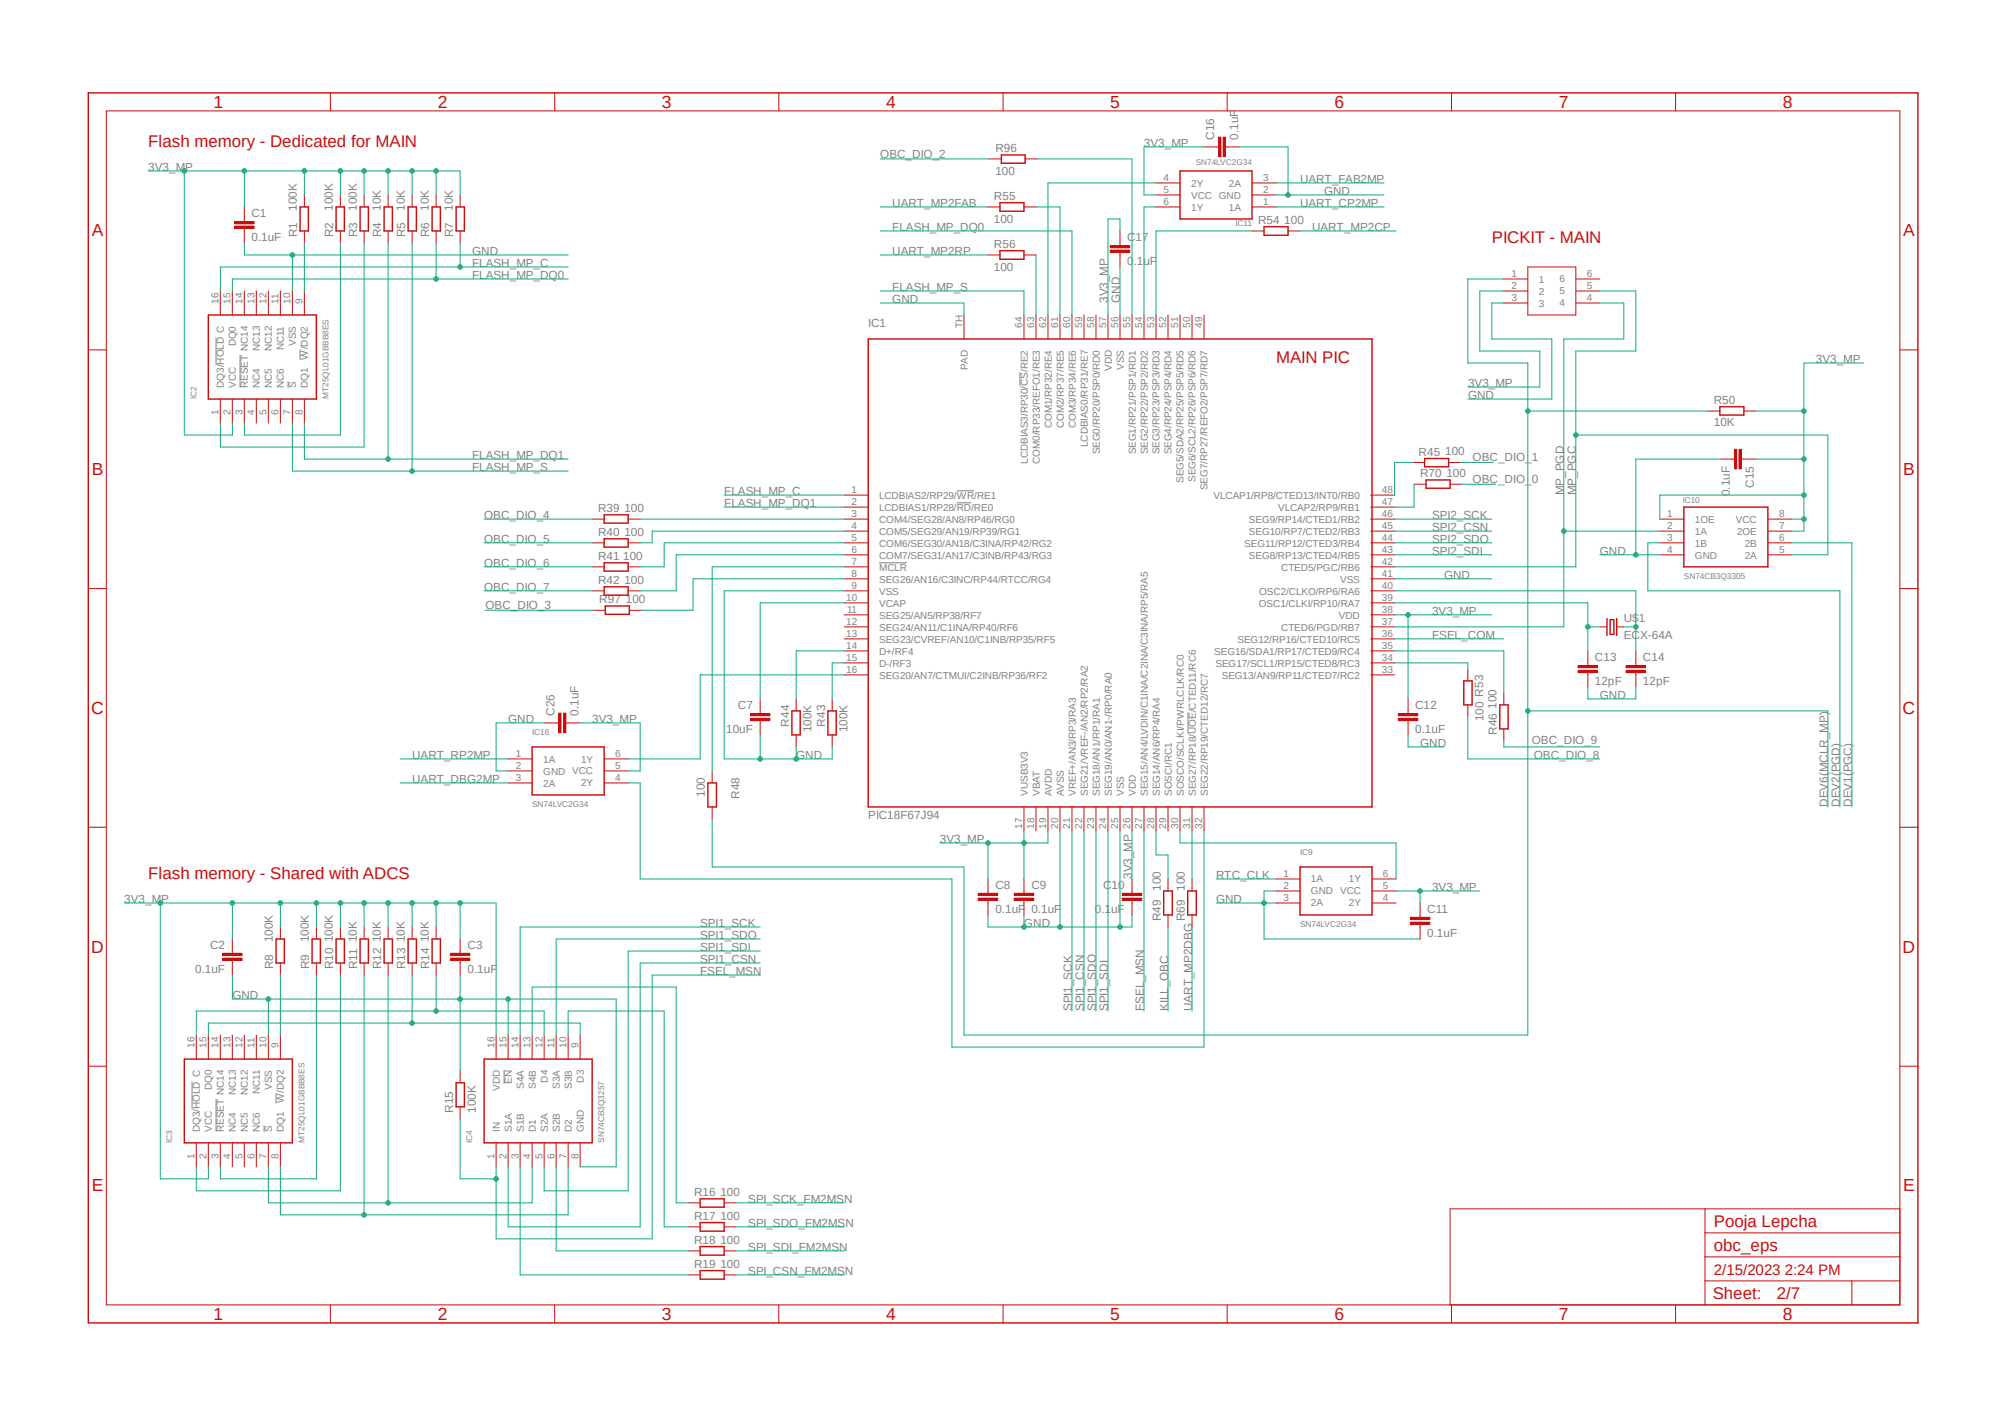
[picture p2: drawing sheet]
<svg xmlns="http://www.w3.org/2000/svg" width="297mm" height="210mm" viewBox="0 0 297 210" stroke-linecap="round" stroke-linejoin="round" font-family="sans-serif">
<defs><g id="words">
<g font-size="2.6" fill="#c90d0c">
<text x="31.6" y="16">1</text>
<text x="64.9" y="16">2</text>
<text x="98" y="16">3</text>
<text x="131.3" y="16">4</text>
<text x="164.5" y="16">5</text>
<text x="197.7" y="16">6</text>
<text x="230.9" y="16">7</text>
<text x="264.1" y="16">8</text>
<text x="13.6" y="35">A</text>
<text x="281.9" y="35">A</text>
<text x="13.6" y="70.4">B</text>
<text x="281.9" y="70.4">B</text>
<text x="13.5" y="105.7">C</text>
<text x="281.8" y="105.7">C</text>
<text x="13.5" y="141.1">D</text>
<text x="281.8" y="141.1">D</text>
<text x="13.6" y="176.4">E</text>
<text x="281.9" y="176.4">E</text>
<text x="31.6" y="195.5">1</text>
<text x="64.9" y="195.5">2</text>
<text x="98" y="195.5">3</text>
<text x="131.3" y="195.5">4</text>
<text x="164.5" y="195.5">5</text>
<text x="197.7" y="195.5">6</text>
<text x="230.9" y="195.5">7</text>
<text x="264.1" y="195.5">8</text>
</g>
<g font-size="2.5" fill="#c90d0c">
<text x="22" y="21.8">Flash memory - Dedicated for MAIN</text>
<text x="221" y="36">PICKIT - MAIN</text>
<text x="189" y="53.8">MAIN PIC</text>
<text x="22" y="130.2">Flash memory - Shared with ADCS</text>
<text x="253.9" y="181.7">Pooja Lepcha</text>
<text x="253.9" y="185.3">obc_eps</text>
<text x="253.7" y="192.4">Sheet:</text>
<text x="263.2" y="192.4">2/7</text>
</g>
<text font-size="2.2" fill="#c90d0c" x="253.9" y="188.8">2/15/2023 2:24 PM</text>
<g font-size="1.7" fill="#808080">
<text x="130.4" y="23.4">OBC_DIO_2</text>
<text x="147.4" y="22.5">R96</text>
<text x="169.5" y="21.8">3V3_MP</text>
<text x="179.9" y="20.7" transform="rotate(-90 179.9 20.7)">C16</text>
<text x="183.4" y="20.7" transform="rotate(-90 183.4 20.7)">0.1uF</text>
<text x="22" y="25.3">3V3_MP</text>
<text x="147.2" y="29.6">R55</text>
<text x="147.4" y="25.9">100</text>
<text x="192.6" y="27.1">UART_FAB2MP</text>
<text x="196.1" y="28.9">GND</text>
<text x="37.3" y="35.7">0.1uF</text>
<text x="37.3" y="32.2">C1</text>
<text x="44" y="31.2" transform="rotate(-90 44 31.2)">100K</text>
<text x="44" y="35.1" transform="rotate(-90 44 35.1)">R1</text>
<text x="49.3" y="31.2" transform="rotate(-90 49.3 31.2)">100K</text>
<text x="49.4" y="35.1" transform="rotate(-90 49.4 35.1)">R2</text>
<text x="52.9" y="31.2" transform="rotate(-90 52.9 31.2)">100K</text>
<text x="52.9" y="35.1" transform="rotate(-90 52.9 35.1)">R3</text>
<text x="56.4" y="31.2" transform="rotate(-90 56.4 31.2)">10K</text>
<text x="56.5" y="35.1" transform="rotate(-90 56.5 35.1)">R4</text>
<text x="60" y="31.2" transform="rotate(-90 60 31.2)">10K</text>
<text x="60" y="35.1" transform="rotate(-90 60 35.1)">R5</text>
<text x="63.5" y="31.2" transform="rotate(-90 63.5 31.2)">10K</text>
<text x="63.6" y="35.1" transform="rotate(-90 63.6 35.1)">R6</text>
<text x="67.1" y="31.2" transform="rotate(-90 67.1 31.2)">10K</text>
<text x="67.1" y="35.1" transform="rotate(-90 67.1 35.1)">R7</text>
<text x="132.2" y="34.2">FLASH_MP_DQ0</text>
<text x="132.2" y="30.7">UART_MP2FAB</text>
<text x="147.2" y="33">100</text>
<text x="167" y="35.7">C17</text>
<text x="186.4" y="33.1">R54</text>
<text x="190.2" y="33.1">100</text>
<text x="192.6" y="30.7">UART_CP2MP</text>
<text x="194.4" y="34.2">UART_MP2CP</text>
<text x="69.9" y="41.3">FLASH_MP_DQ0</text>
<text x="69.9" y="39.5">FLASH_MP_C</text>
<text x="69.9" y="37.8">GND</text>
<text x="132.2" y="37.8">UART_MP2RP</text>
<text x="147.2" y="40.1">100</text>
<text x="147.2" y="36.7">R56</text>
<text x="167" y="39.3">0.1uF</text>
<text x="132.2" y="43.1">FLASH_MP_S</text>
<text x="132.2" y="44.9">GND</text>
<text x="164.1" y="44.9" transform="rotate(-90 164.1 44.9)">3V3_MP</text>
<text x="165.9" y="44.9" transform="rotate(-90 165.9 44.9)">GND</text>
<text x="128.6" y="48.4">IC1</text>
<text x="269" y="53.8">3V3_MP</text>
<text x="217.5" y="57.3">3V3_MP</text>
<text x="217.5" y="59.1">GND</text>
<text x="253.9" y="59.8">R50</text>
<text x="253.9" y="63.2">10K</text>
<text x="69.9" y="69.8">FLASH_MP_S</text>
<text x="69.9" y="68">FLASH_MP_DQ1</text>
<text x="210.1" y="67.5">R45</text>
<text x="210.4" y="70.7">R70</text>
<text x="214.1" y="67.4">100</text>
<text x="214.2" y="70.7">100</text>
<text x="218.1" y="71.5">OBC_DIO_0</text>
<text x="218.1" y="68.3">OBC_DIO_1</text>
<text x="71.7" y="76.9">OBC_DIO_4</text>
<text x="88.6" y="75.8">R39</text>
<text x="92.5" y="75.8">100</text>
<text x="107.3" y="75.1">FLASH_MP_DQ1</text>
<text x="107.3" y="73.3">FLASH_MP_C</text>
<text x="212.1" y="76.9">SPI2_SCK</text>
<text x="231.6" y="73.3" transform="rotate(-90 231.6 73.3)">MP_PGD</text>
<text x="233.4" y="73.3" transform="rotate(-90 233.4 73.3)">MP_PGC</text>
<text x="256.2" y="73.5" transform="rotate(-90 256.2 73.5)">0.1uF</text>
<text x="259.8" y="72.3" transform="rotate(-90 259.8 72.3)">C15</text>
<text x="71.7" y="80.4">OBC_DIO_5</text>
<text x="71.7" y="83.9">OBC_DIO_6</text>
<text x="88.6" y="79.4">R40</text>
<text x="88.6" y="82.9">R41</text>
<text x="92.3" y="82.9">100</text>
<text x="92.5" y="79.3">100</text>
<text x="212.1" y="80.4">SPI2_SDO</text>
<text x="212.1" y="78.7">SPI2_CSN</text>
<text x="212.1" y="82.2">SPI2_SDI</text>
<text x="237" y="82.2">GND</text>
<text x="71.7" y="87.5">OBC_DIO_7</text>
<text x="88.6" y="86.5">R42</text>
<text x="88.8" y="89.3">R97</text>
<text x="92.5" y="86.4">100</text>
<text x="92.7" y="89.3">100</text>
<text x="213.9" y="85.7">GND</text>
<text x="71.9" y="90.2">OBC_DIO_3</text>
<text x="212.1" y="91.1">3V3_MP</text>
<text x="212.1" y="94.6">FSEL_COM</text>
<text x="240.5" y="94.6">ECX-64A</text>
<text x="240.5" y="92.2">U$1</text>
<text x="236.3" y="101.5">12pF</text>
<text x="236.3" y="97.9">C13</text>
<text x="243.4" y="101.5">12pF</text>
<text x="243.4" y="97.9">C14</text>
<text x="75.3" y="107.1">GND</text>
<text x="82.1" y="106" transform="rotate(-90 82.1 106)">C26</text>
<text x="85.7" y="106" transform="rotate(-90 85.7 106)">0.1uF</text>
<text x="87.7" y="107.1">3V3_MP</text>
<text x="109.3" y="105">C7</text>
<text x="116.9" y="107.6" transform="rotate(-90 116.9 107.6)">R44</text>
<text x="122.2" y="107.6" transform="rotate(-90 122.2 107.6)">R43</text>
<text x="209.6" y="105">C12</text>
<text x="219.8" y="106.8" transform="rotate(-90 219.8 106.8)">100 R53</text>
<text x="221.7" y="104.9" transform="rotate(-90 221.7 104.9)">100</text>
<text x="237" y="103.5">GND</text>
<text x="61" y="112.4">UART_RP2MP</text>
<text x="107.6" y="108.6">10uF</text>
<text x="117.9" y="112.4">GND</text>
<text x="120.2" y="108.5" transform="rotate(-90 120.2 108.5)">100K</text>
<text x="125.6" y="108.5" transform="rotate(-90 125.6 108.5)">100K</text>
<text x="209.6" y="108.6">0.1uF</text>
<text x="210.4" y="110.6">GND</text>
<text x="221.7" y="108.8" transform="rotate(-90 221.7 108.8)">R46</text>
<text x="226.9" y="110.2">OBC_DIO_9</text>
<text x="227.2" y="112.4">OBC_DIO_8</text>
<text x="61" y="116">UART_DBG2MP</text>
<text x="104.4" y="118" transform="rotate(-90 104.4 118)">100</text>
<text x="109.6" y="118.3" transform="rotate(-90 109.6 118.3)">R48</text>
<text x="270.8" y="119.5" transform="rotate(-90 270.8 119.5)">DEV6(MCLR_MP)</text>
<text x="272.5" y="119.5" transform="rotate(-90 272.5 119.5)">DEV2(PGD)</text>
<text x="274.3" y="119.5" transform="rotate(-90 274.3 119.5)">DEV1(PGC)</text>
<text x="128.6" y="121.3">PIC18F67J94</text>
<text x="139.2" y="124.8">3V3_MP</text>
<text x="147.4" y="131.7">C8</text>
<text x="152.8" y="131.7">C9</text>
<text x="163.4" y="131.7">C10</text>
<text x="167.7" y="130.2" transform="rotate(-90 167.7 130.2)">3V3_MP</text>
<text x="172" y="132" transform="rotate(-90 172 132)">100</text>
<text x="175.5" y="132" transform="rotate(-90 175.5 132)">100</text>
<text x="180.1" y="130.2">RTC_CLK</text>
<text x="212.1" y="132">3V3_MP</text>
<text x="18.4" y="133.7">3V3_MP</text>
<text x="103.7" y="137.3">SPI1_SCK</text>
<text x="147.4" y="135.3">0.1uF 0.1uF</text>
<text x="151.7" y="137.3">GND</text>
<text x="162.2" y="135.3">0.1uF</text>
<text x="172" y="136.4" transform="rotate(-90 172 136.4)">R49</text>
<text x="175.5" y="136.4" transform="rotate(-90 175.5 136.4)">R69</text>
<text x="180.1" y="133.7">GND</text>
<text x="211.4" y="135.3">C11</text>
<text x="31.1" y="140.5">C2</text>
<text x="40.4" y="139.6" transform="rotate(-90 40.4 139.6)">100K</text>
<text x="40.5" y="143.5" transform="rotate(-90 40.5 143.5)">R8</text>
<text x="45.8" y="139.6" transform="rotate(-90 45.8 139.6)">100K</text>
<text x="45.8" y="143.5" transform="rotate(-90 45.8 143.5)">R9</text>
<text x="49.3" y="139.6" transform="rotate(-90 49.3 139.6)">100K</text>
<text x="49.4" y="143.5" transform="rotate(-90 49.4 143.5)">R10</text>
<text x="52.9" y="139.6" transform="rotate(-90 52.9 139.6)">10K</text>
<text x="52.9" y="143.5" transform="rotate(-90 52.9 143.5)">R11</text>
<text x="56.4" y="139.6" transform="rotate(-90 56.4 139.6)">10K</text>
<text x="56.5" y="143.5" transform="rotate(-90 56.5 143.5)">R12</text>
<text x="60" y="139.6" transform="rotate(-90 60 139.6)">10K</text>
<text x="60" y="143.5" transform="rotate(-90 60 143.5)">R13</text>
<text x="63.5" y="139.6" transform="rotate(-90 63.5 139.6)">10K</text>
<text x="63.6" y="143.5" transform="rotate(-90 63.6 143.5)">R14</text>
<text x="69.3" y="140.5">C3</text>
<text x="103.7" y="139.1">SPI1_SDO</text>
<text x="103.7" y="142.6">SPI1_CSN</text>
<text x="103.7" y="140.8">SPI1_SDI</text>
<text x="211.4" y="138.8">0.1uF</text>
<text x="28.9" y="144.1">0.1uF</text>
<text x="34.4" y="148">GND</text>
<text x="69.3" y="144.1">0.1uF</text>
<text x="103.7" y="144.4">FSEL_MSN</text>
<text x="158.8" y="149.7" transform="rotate(-90 158.8 149.7)">SPI1_SCK</text>
<text x="160.6" y="149.7" transform="rotate(-90 160.6 149.7)">SPI1_CSN</text>
<text x="162.3" y="149.7" transform="rotate(-90 162.3 149.7)">SPI1_SDO</text>
<text x="164.1" y="149.7" transform="rotate(-90 164.1 149.7)">SPI1_SDI</text>
<text x="169.5" y="149.7" transform="rotate(-90 169.5 149.7)">FSEL_MSN</text>
<text x="173" y="149.7" transform="rotate(-90 173 149.7)">KILL_OBC</text>
<text x="176.6" y="149.7" transform="rotate(-90 176.6 149.7)">UART_MP2DBG</text>
<text x="67.1" y="164.8" transform="rotate(-90 67.1 164.8)">R15</text>
<text x="70.5" y="164.8" transform="rotate(-90 70.5 164.8)">100K</text>
<text x="102.8" y="177.1">R16</text>
<text x="106.7" y="177.1">100</text>
<text x="110.8" y="178.1">SPI_SCK_FM2MSN</text>
<text x="102.8" y="180.6">R17</text>
<text x="102.8" y="184.2">R18</text>
<text x="106.7" y="180.6">100</text>
<text x="106.7" y="184.2">100</text>
<text x="110.8" y="181.7">SPI_SDO_FM2MSN</text>
<text x="110.8" y="185.3">SPI_SDI_FM2MSN</text>
<text x="102.8" y="187.7">R19</text>
<text x="106.7" y="187.7">100</text>
<text x="110.8" y="188.8">SPI_CSN_FM2MSN</text>
</g>
<g font-size="1.5" fill="#808080">
<text x="172.3" y="26.8">4</text>
<text x="172.3" y="28.6">5</text>
<text x="176.4" y="27.6">2Y</text>
<text x="176.4" y="29.4">VCC GND</text>
<text x="182" y="27.6">2A</text>
<text x="187.1" y="28.6">2</text>
<text x="187.1" y="26.8">3</text>
<text x="172.3" y="30.4">6</text>
<text x="176.4" y="31.2">1Y</text>
<text x="182" y="31.2">1A</text>
<text x="187.1" y="30.4">1</text>
<text x="223.9" y="41.1">1</text>
<text x="228" y="41.9">1</text>
<text x="231" y="41.8">6</text>
<text x="235.1" y="41.1">6</text>
<text x="32.4" y="45" transform="rotate(-90 32.4 45)">16</text>
<text x="34.2" y="45" transform="rotate(-90 34.2 45)">15</text>
<text x="35.9" y="45" transform="rotate(-90 35.9 45)">14</text>
<text x="37.7" y="45" transform="rotate(-90 37.7 45)">13</text>
<text x="39.5" y="45" transform="rotate(-90 39.5 45)">12</text>
<text x="41.3" y="45" transform="rotate(-90 41.3 45)">11</text>
<text x="43.1" y="45" transform="rotate(-90 43.1 45)">10</text>
<text x="44.8" y="45" transform="rotate(-90 44.8 45)">9</text>
<text x="223.9" y="42.8">2</text>
<text x="223.9" y="44.6">3</text>
<text x="228" y="43.6">2</text>
<text x="228" y="45.4">3</text>
<text x="231" y="45.4">4</text>
<text x="231" y="43.6">5</text>
<text x="235.1" y="44.6">4</text>
<text x="235.1" y="42.8">5</text>
<text x="34.9" y="51.3" transform="rotate(-90 34.9 51.3)">DQ0</text>
<text x="38.5" y="52" transform="rotate(-90 38.5 52)">NC13</text>
<text x="40.3" y="52" transform="rotate(-90 40.3 52)">NC12</text>
<text x="42" y="51.9" transform="rotate(-90 42 51.9)">NC11</text>
<text x="43.8" y="51.2" transform="rotate(-90 43.8 51.2)">VSS</text>
<text x="45.6" y="53.3" transform="rotate(-90 45.6 53.3)">W/DQ2</text>
<text x="142.6" y="48.6" transform="rotate(-90 142.6 48.6)">TH</text>
<text x="151.4" y="48.6" transform="rotate(-90 151.4 48.6)">64</text>
<text x="153.2" y="48.6" transform="rotate(-90 153.2 48.6)">63</text>
<text x="155" y="48.6" transform="rotate(-90 155 48.6)">62</text>
<text x="156.8" y="48.6" transform="rotate(-90 156.8 48.6)">61</text>
<text x="158.5" y="48.6" transform="rotate(-90 158.5 48.6)">60</text>
<text x="160.3" y="48.6" transform="rotate(-90 160.3 48.6)">59</text>
<text x="162.1" y="48.6" transform="rotate(-90 162.1 48.6)">58</text>
<text x="163.9" y="48.6" transform="rotate(-90 163.9 48.6)">57</text>
<text x="165.7" y="48.6" transform="rotate(-90 165.7 48.6)">56</text>
<text x="167.4" y="48.6" transform="rotate(-90 167.4 48.6)">55</text>
<text x="169.2" y="48.6" transform="rotate(-90 169.2 48.6)">54</text>
<text x="171" y="48.6" transform="rotate(-90 171 48.6)">53</text>
<text x="172.8" y="48.6" transform="rotate(-90 172.8 48.6)">52</text>
<text x="174.5" y="48.6" transform="rotate(-90 174.5 48.6)">51</text>
<text x="176.3" y="48.6" transform="rotate(-90 176.3 48.6)">50</text>
<text x="178.1" y="48.6" transform="rotate(-90 178.1 48.6)">49</text>
<text x="33.1" y="57.4" transform="rotate(-90 33.1 57.4)">DQ3/HOLD C</text>
<text x="34.9" y="57.4" transform="rotate(-90 34.9 57.4)">VCC</text>
<text x="36.7" y="57.4" transform="rotate(-90 36.7 57.4)">RESET NC14</text>
<text x="38.5" y="57.4" transform="rotate(-90 38.5 57.4)">NC4</text>
<text x="40.3" y="57.4" transform="rotate(-90 40.3 57.4)">NC5</text>
<text x="42" y="57.4" transform="rotate(-90 42 57.4)">NC6</text>
<text x="43.8" y="57.4" transform="rotate(-90 43.8 57.4)">S</text>
<text x="45.6" y="57.4" transform="rotate(-90 45.6 57.4)">DQ1</text>
<text x="143.3" y="54.7" transform="rotate(-90 143.3 54.7)">PAD</text>
<text x="164.7" y="54.9" transform="rotate(-90 164.7 54.9)">VDD</text>
<text x="166.5" y="54.8" transform="rotate(-90 166.5 54.8)">VSS</text>
<text x="32.4" y="61.5" transform="rotate(-90 32.4 61.5)">1</text>
<text x="34.2" y="61.5" transform="rotate(-90 34.2 61.5)">2</text>
<text x="35.9" y="61.5" transform="rotate(-90 35.9 61.5)">3</text>
<text x="37.7" y="61.5" transform="rotate(-90 37.7 61.5)">4</text>
<text x="39.5" y="61.5" transform="rotate(-90 39.5 61.5)">5</text>
<text x="41.3" y="61.5" transform="rotate(-90 41.3 61.5)">6</text>
<text x="43.1" y="61.5" transform="rotate(-90 43.1 61.5)">7</text>
<text x="44.8" y="61.5" transform="rotate(-90 44.8 61.5)">8</text>
<text x="155.8" y="63.4" transform="rotate(-90 155.8 63.4)">COM1/RP32/RE4</text>
<text x="157.6" y="63.4" transform="rotate(-90 157.6 63.4)">COM2/RP37/RE5</text>
<text x="159.3" y="63.4" transform="rotate(-90 159.3 63.4)">COM3/RP34/RE6</text>
<text x="152.2" y="68.7" transform="rotate(-90 152.2 68.7)">LCDBIAS3/RP30/CS/RE2</text>
<text x="154" y="68.7" transform="rotate(-90 154 68.7)">COM0/RP33/REFO1/RE3</text>
<text x="161.1" y="66.2" transform="rotate(-90 161.1 66.2)">LCDBIAS0/RP31/RE7</text>
<text x="162.9" y="67.3" transform="rotate(-90 162.9 67.3)">SEG0/RP20/PSP0/RD0</text>
<text x="168.2" y="67.3" transform="rotate(-90 168.2 67.3)">SEG1/RP21/PSP1/RD1</text>
<text x="170" y="67.3" transform="rotate(-90 170 67.3)">SEG2/RP22/PSP2/RD2</text>
<text x="171.7" y="67.3" transform="rotate(-90 171.7 67.3)">SEG3/RP23/PSP3/RD3</text>
<text x="173.5" y="67.3" transform="rotate(-90 173.5 67.3)">SEG4/RP24/PSP4/RD4</text>
<text x="175.3" y="71.5" transform="rotate(-90 175.3 71.5)">SEG5/SDA2/RP25/PSP5/RD5</text>
<text x="177.1" y="71.4" transform="rotate(-90 177.1 71.4)">SEG6/SCL2/RP26/PSP6/RD6</text>
<text x="126.2" y="73.1">1</text>
<text x="126.2" y="74.8">2</text>
<text x="126.2" y="76.6">3</text>
<text x="130.2" y="73.8">LCDBIAS2/RP29/WR/RE1</text>
<text x="130.2" y="75.6">LCDBIAS1/RP28/RD/RE0</text>
<text x="130.2" y="77.4">COM4/SEG28/AN8/RP46/RG0</text>
<text x="178.9" y="72.6" transform="rotate(-90 178.9 72.6)">SEG7/RP27/REFO2/PSP7/RD7</text>
<text x="179.7" y="73.8">VLCAP1/RP8/CTED13/INT0/RB0</text>
<text x="185" y="77.4">SEG9/RP14/CTED1/RB2</text>
<text x="189.3" y="75.6">VLCAP2/RP9/RB1</text>
<text x="204.7" y="76.6">46</text>
<text x="204.7" y="74.8">47</text>
<text x="204.7" y="73.1">48</text>
<text x="247" y="76.6">1</text>
<text x="251.1" y="77.4">1OE</text>
<text x="257.1" y="77.4">VCC</text>
<text x="263.5" y="76.6">8</text>
<text x="126.2" y="78.4">4</text>
<text x="126.2" y="80.2">5</text>
<text x="126.2" y="82">6</text>
<text x="126.2" y="83.7">7</text>
<text x="130.2" y="79.2">COM5/SEG29/AN19/RP39/RG1</text>
<text x="130.2" y="80.9">COM6/SEG30/AN18/C3INA/RP42/RG2</text>
<text x="130.2" y="82.7">COM7/SEG31/AN17/C3INB/RP43/RG3</text>
<text x="184.3" y="80.9">SEG11/RP12/CTED3/RB4</text>
<text x="185" y="82.7">SEG8/RP13/CTED4/RB5</text>
<text x="185" y="79.2">SEG10/RP7/CTED2/RB3</text>
<text x="204.7" y="83.7">42</text>
<text x="204.7" y="82">43</text>
<text x="204.7" y="80.2">44</text>
<text x="204.7" y="78.4">45</text>
<text x="247" y="78.4">2</text>
<text x="247" y="80.2">3</text>
<text x="247" y="82">4</text>
<text x="251.1" y="79.2">1A</text>
<text x="251.1" y="80.9">1B</text>
<text x="251.1" y="82.7">GND</text>
<text x="257.3" y="79.2">2OE</text>
<text x="258.4" y="82.7">2A</text>
<text x="258.4" y="80.9">2B</text>
<text x="263.5" y="82">5</text>
<text x="263.5" y="80.2">6</text>
<text x="263.5" y="78.4">7</text>
<text x="125.3" y="89.1">10</text>
<text x="126.2" y="85.5">8</text>
<text x="126.2" y="87.3">9</text>
<text x="130.2" y="84.5">MCLR</text>
<text x="130.2" y="86.3">SEG26/AN16/C3INC/RP44/RTCC/RG4</text>
<text x="130.2" y="88.1">VSS</text>
<text x="130.2" y="89.8">VCAP</text>
<text x="186.5" y="89.8">OSC1/CLKI/RP10/RA7</text>
<text x="186.5" y="88.1">OSC2/CLKO/RP6/RA6</text>
<text x="189.8" y="84.5">CTED5/PGC/RB6</text>
<text x="198.5" y="86.3">VSS</text>
<text x="204.7" y="89.1">39</text>
<text x="204.7" y="87.3">40</text>
<text x="204.7" y="85.5">41</text>
<text x="125.3" y="92.6">12</text>
<text x="125.3" y="94.4">13</text>
<text x="125.5" y="90.8">11</text>
<text x="130.2" y="91.6">SEG25/AN5/RP38/RF7</text>
<text x="130.2" y="93.4">SEG24/AN11/C1INA/RP40/RF6</text>
<text x="130.2" y="95.2">SEG23/CVREF/AN10/C1INB/RP35/RF5</text>
<text x="183.3" y="95.2">SEG12/RP16/CTED10/RC5</text>
<text x="189.8" y="93.4">CTED6/PGD/RB7</text>
<text x="198.3" y="91.6">VDD</text>
<text x="204.7" y="94.4">36</text>
<text x="204.7" y="92.6">37</text>
<text x="204.7" y="90.8">38</text>
<text x="125.3" y="96.1">14</text>
<text x="125.3" y="97.9">15</text>
<text x="125.3" y="99.7">16</text>
<text x="130.2" y="96.9">D+/RF4</text>
<text x="130.2" y="98.7">D-/RF3</text>
<text x="130.2" y="100.5">SEG20/AN7/CTMUI/C2INB/RP36/RF2</text>
<text x="179.9" y="96.9">SEG16/SDA1/RP17/CTED9/RC4</text>
<text x="180" y="98.7">SEG17/SCL1/RP15/CTED8/RC3</text>
<text x="181" y="100.5">SEG13/AN9/RP11/CTED7/RC2</text>
<text x="204.7" y="99.7">33</text>
<text x="204.7" y="97.9">34</text>
<text x="204.7" y="96.1">35</text>
<text x="76.4" y="112.1">1</text>
<text x="76.4" y="113.9">2</text>
<text x="80.5" y="112.9">1A</text>
<text x="86.1" y="112.9">1Y</text>
<text x="91.1" y="112.1">6</text>
<text x="91.1" y="113.9">5</text>
<text x="76.4" y="115.7">3</text>
<text x="80.5" y="114.7">GND VCC</text>
<text x="80.5" y="116.5">2A</text>
<text x="86.1" y="116.5">2Y</text>
<text x="91.1" y="115.7">4</text>
<text x="152.2" y="117.9" transform="rotate(-90 152.2 117.9)">VUSB3V3</text>
<text x="154" y="117.9" transform="rotate(-90 154 117.9)">VBAT</text>
<text x="155.8" y="117.9" transform="rotate(-90 155.8 117.9)">AVDD</text>
<text x="157.6" y="117.9" transform="rotate(-90 157.6 117.9)">AVSS</text>
<text x="159.3" y="117.9" transform="rotate(-90 159.3 117.9)">VREF+/AN3/RP3/RA3</text>
<text x="161.1" y="117.9" transform="rotate(-90 161.1 117.9)">SEG21/VREF-/AN2/RP2/RA2</text>
<text x="162.9" y="117.9" transform="rotate(-90 162.9 117.9)">SEG18/AN1/RP1/RA1</text>
<text x="164.7" y="117.9" transform="rotate(-90 164.7 117.9)">SEG19/AN0/AN1-/RP0/RA0</text>
<text x="166.5" y="117.9" transform="rotate(-90 166.5 117.9)">VSS</text>
<text x="168.2" y="117.9" transform="rotate(-90 168.2 117.9)">VDD</text>
<text x="170" y="117.9" transform="rotate(-90 170 117.9)">SEG15/AN4/LVDIN/C1INA/C2INA/C3INA/RP5/RA5</text>
<text x="171.8" y="117.9" transform="rotate(-90 171.8 117.9)">SEG14/AN6/RP4/RA4</text>
<text x="173.6" y="117.9" transform="rotate(-90 173.6 117.9)">SOSCI/RC1</text>
<text x="175.3" y="117.9" transform="rotate(-90 175.3 117.9)">SOSCO/SCLKI/PWRLCLK/RC0</text>
<text x="177.1" y="117.9" transform="rotate(-90 177.1 117.9)">SEG27/RP18/UOE/CTED11/RC6</text>
<text x="178.9" y="117.9" transform="rotate(-90 178.9 117.9)">SEG22/RP19/CTED12/RC7</text>
<text x="151.4" y="122.8" transform="rotate(-90 151.4 122.8)">17</text>
<text x="153.2" y="122.8" transform="rotate(-90 153.2 122.8)">18</text>
<text x="155" y="122.8" transform="rotate(-90 155 122.8)">19</text>
<text x="156.8" y="122.8" transform="rotate(-90 156.8 122.8)">20</text>
<text x="158.5" y="122.8" transform="rotate(-90 158.5 122.8)">21</text>
<text x="160.3" y="122.8" transform="rotate(-90 160.3 122.8)">22</text>
<text x="162.1" y="122.8" transform="rotate(-90 162.1 122.8)">23</text>
<text x="163.9" y="122.8" transform="rotate(-90 163.9 122.8)">24</text>
<text x="165.7" y="122.8" transform="rotate(-90 165.7 122.8)">25</text>
<text x="167.4" y="122.8" transform="rotate(-90 167.4 122.8)">26</text>
<text x="169.2" y="122.8" transform="rotate(-90 169.2 122.8)">27</text>
<text x="171" y="122.8" transform="rotate(-90 171 122.8)">28</text>
<text x="172.8" y="122.8" transform="rotate(-90 172.8 122.8)">29</text>
<text x="174.5" y="122.8" transform="rotate(-90 174.5 122.8)">30</text>
<text x="176.3" y="122.8" transform="rotate(-90 176.3 122.8)">31</text>
<text x="178.1" y="122.8" transform="rotate(-90 178.1 122.8)">32</text>
<text x="190.1" y="129.9">1</text>
<text x="190.1" y="131.7">2</text>
<text x="194.2" y="130.7">1A</text>
<text x="199.8" y="130.7">1Y</text>
<text x="204.9" y="129.9">6</text>
<text x="204.9" y="131.7">5</text>
<text x="190.1" y="133.5">3</text>
<text x="194.2" y="132.5">GND</text>
<text x="194.2" y="134.2">2A</text>
<text x="198.5" y="132.5">VCC</text>
<text x="199.8" y="134.2">2Y</text>
<text x="204.9" y="133.5">4</text>
<text x="28.8" y="155.2" transform="rotate(-90 28.8 155.2)">16</text>
<text x="30.6" y="155.2" transform="rotate(-90 30.6 155.2)">15</text>
<text x="32.4" y="155.2" transform="rotate(-90 32.4 155.2)">14</text>
<text x="34.2" y="155.2" transform="rotate(-90 34.2 155.2)">13</text>
<text x="35.9" y="155.2" transform="rotate(-90 35.9 155.2)">12</text>
<text x="37.7" y="155.2" transform="rotate(-90 37.7 155.2)">11</text>
<text x="39.5" y="155.2" transform="rotate(-90 39.5 155.2)">10</text>
<text x="41.3" y="155.2" transform="rotate(-90 41.3 155.2)">9</text>
<text x="73.2" y="155.2" transform="rotate(-90 73.2 155.2)">16</text>
<text x="75" y="155.2" transform="rotate(-90 75 155.2)">15</text>
<text x="76.8" y="155.2" transform="rotate(-90 76.8 155.2)">14</text>
<text x="78.6" y="155.2" transform="rotate(-90 78.6 155.2)">13</text>
<text x="80.3" y="155.2" transform="rotate(-90 80.3 155.2)">12</text>
<text x="82.1" y="155.2" transform="rotate(-90 82.1 155.2)">11</text>
<text x="83.9" y="155.2" transform="rotate(-90 83.9 155.2)">10</text>
<text x="85.7" y="155.2" transform="rotate(-90 85.7 155.2)">9</text>
<text x="31.4" y="161.5" transform="rotate(-90 31.4 161.5)">DQ0</text>
<text x="40.3" y="161.4" transform="rotate(-90 40.3 161.4)">VSS</text>
<text x="74" y="161.5" transform="rotate(-90 74 161.5)">VDD</text>
<text x="75.8" y="160.5" transform="rotate(-90 75.8 160.5)">EN</text>
<text x="77.6" y="161.2" transform="rotate(-90 77.6 161.2)">S4A</text>
<text x="79.4" y="161.2" transform="rotate(-90 79.4 161.2)">S4B</text>
<text x="81.2" y="160.3" transform="rotate(-90 81.2 160.3)">D4</text>
<text x="82.9" y="161.2" transform="rotate(-90 82.9 161.2)">S3A</text>
<text x="84.7" y="161.2" transform="rotate(-90 84.7 161.2)">S3B</text>
<text x="86.5" y="160.3" transform="rotate(-90 86.5 160.3)">D3</text>
<text x="29.6" y="167.6" transform="rotate(-90 29.6 167.6)">DQ3/HOLD C</text>
<text x="31.4" y="167.6" transform="rotate(-90 31.4 167.6)">VCC</text>
<text x="33.1" y="167.6" transform="rotate(-90 33.1 167.6)">RESET NC14</text>
<text x="34.9" y="167.6" transform="rotate(-90 34.9 167.6)">NC4</text>
<text x="34.9" y="162.2" transform="rotate(-90 34.9 162.2)">NC13</text>
<text x="36.7" y="167.6" transform="rotate(-90 36.7 167.6)">NC5</text>
<text x="36.7" y="162.2" transform="rotate(-90 36.7 162.2)">NC12</text>
<text x="38.5" y="167.6" transform="rotate(-90 38.5 167.6)">NC6</text>
<text x="38.5" y="162.1" transform="rotate(-90 38.5 162.1)">NC11</text>
<text x="40.3" y="167.6" transform="rotate(-90 40.3 167.6)">S</text>
<text x="42" y="167.6" transform="rotate(-90 42 167.6)">DQ1</text>
<text x="42" y="163.4" transform="rotate(-90 42 163.4)">W/DQ2</text>
<text x="74" y="167.6" transform="rotate(-90 74 167.6)">IN</text>
<text x="75.8" y="167.6" transform="rotate(-90 75.8 167.6)">S1A</text>
<text x="77.6" y="167.6" transform="rotate(-90 77.6 167.6)">S1B</text>
<text x="79.4" y="167.6" transform="rotate(-90 79.4 167.6)">D1</text>
<text x="81.2" y="167.6" transform="rotate(-90 81.2 167.6)">S2A</text>
<text x="82.9" y="167.6" transform="rotate(-90 82.9 167.6)">S2B</text>
<text x="84.7" y="167.6" transform="rotate(-90 84.7 167.6)">D2</text>
<text x="86.5" y="167.6" transform="rotate(-90 86.5 167.6)">GND</text>
<text x="28.8" y="171.7" transform="rotate(-90 28.8 171.7)">1</text>
<text x="30.6" y="171.7" transform="rotate(-90 30.6 171.7)">2</text>
<text x="32.4" y="171.7" transform="rotate(-90 32.4 171.7)">3</text>
<text x="34.2" y="171.7" transform="rotate(-90 34.2 171.7)">4</text>
<text x="35.9" y="171.7" transform="rotate(-90 35.9 171.7)">5</text>
<text x="37.7" y="171.7" transform="rotate(-90 37.7 171.7)">6</text>
<text x="39.5" y="171.7" transform="rotate(-90 39.5 171.7)">7</text>
<text x="41.3" y="171.7" transform="rotate(-90 41.3 171.7)">8</text>
<text x="73.2" y="171.7" transform="rotate(-90 73.2 171.7)">1</text>
<text x="75" y="171.7" transform="rotate(-90 75 171.7)">2</text>
<text x="76.8" y="171.7" transform="rotate(-90 76.8 171.7)">3</text>
<text x="78.6" y="171.7" transform="rotate(-90 78.6 171.7)">4</text>
<text x="80.3" y="171.7" transform="rotate(-90 80.3 171.7)">5</text>
<text x="82.1" y="171.7" transform="rotate(-90 82.1 171.7)">6</text>
<text x="83.9" y="171.7" transform="rotate(-90 83.9 171.7)">7</text>
<text x="85.7" y="171.7" transform="rotate(-90 85.7 171.7)">8</text>
</g>
<g font-size="1.2" fill="#808080">
<text x="177.1" y="24.4">SN74LVC2G34</text>
<text x="183" y="33.5">IC11</text>
<text x="29.1" y="59.1" transform="rotate(-90 29.1 59.1)">IC2</text>
<text x="48.6" y="59.1" transform="rotate(-90 48.6 59.1)">MT25QL01GBBB8ES</text>
<text x="249.3" y="74.5">IC10</text>
<text x="249.4" y="85.7">SN74CB3Q3305</text>
<text x="78.8" y="108.8">IC16</text>
<text x="78.8" y="119.5">SN74LVC2G34</text>
<text x="192.6" y="126.6">IC9</text>
<text x="192.6" y="137.3">SN74LVC2G34</text>
<text x="25.5" y="169.2" transform="rotate(-90 25.5 169.2)">IC3</text>
<text x="45.1" y="169.2" transform="rotate(-90 45.1 169.2)">MT25QL01GBBB8ES</text>
<text x="69.9" y="169.2" transform="rotate(-90 69.9 169.2)">IC4</text>
<text x="89.5" y="169.2" transform="rotate(-90 89.5 169.2)">SN74CB3Q3257</text>
</g>
</g></defs>
<path d="M12.7 13.5l271.7 182.8M284.4 13.5l-271.7 182.8" fill="none" stroke="#fff" stroke-width=".15"/>
<g fill="none" stroke="#808080" stroke-width=".15">
<path d="M32 50v4M35.6 52.6v4.8M42.7 56.5v.9M44.4 51.7v1.6M151.1 55.1v2M141.7 72.7h2.6M141.7 74.5h2.1M130.2 83.4h4.2M176 105.5v3.2M74.7 158.5v2M28.4 160.1v4.1M32 162.8v4.8"/>
<path d="M39.1 166.7v.9M40.9 161.9v1.5"/>
</g>
<g fill="none" stroke="#c90d0c" stroke-width=".21">
<path d="M13.1 13.8h271v182.1h-271zM44.4 30.6h1.3v3.6h-1.3zM49.8 30.6h1.2v3.6h-1.2zM53.3 30.6h1.3v3.6h-1.3zM56.9 30.6h1.2v3.6h-1.2zM60.5 30.6h1.2v3.6h-1.2zM64 30.6h1.2v3.6h-1.2zM67.6 30.6h1.2v3.6h-1.2zM148.1 30h3.6v1.3h-3.6zM148.1 37.1h3.6v1.3h-3.6zM148.3 22.9h3.5v1.3h-3.5zM174.8 25.3h10.7v7.1h-10.7z"/>
<path d="M187.2 33.6h3.6v1.2h-3.6zM30.9 46.7h16v12.4h-16zM128.6 50.2h74.6v69.3h-74.6zM89.5 76.2h3.5v1.3h-3.5zM89.5 79.8h3.5v1.2h-3.5zM211 67.9h3.6v1.2h-3.6zM211.2 71.1h3.6v1.2h-3.6zM249.4 75.1h12.5v8.8h-12.5zM254.8 60.2h3.5v1.3h-3.5zM89.5 83.4h3.5v1.2h-3.5zM89.5 86.9h3.5v1.2h-3.5zM89.7 89.7h3.5v1.3h-3.5z"/>
<path d="M238 91.6v2.5M238.5 91.8h.6v2.1h-.6zM239.5 91.6v2.5M78.8 110.6h10.7v7.1h-10.7zM104.9 116h1.2v3.5h-1.2zM117.3 105.3h1.2v3.5h-1.2zM122.6 105.3h1.3v3.5h-1.3zM216.8 100.8h1.3v3.6h-1.3zM222.2 104.4h1.2v3.5h-1.2zM40.9 139.1h1.2v3.5h-1.2zM46.2 139.1h1.3v3.5h-1.3zM49.8 139.1h1.2v3.5h-1.2z"/>
<path d="M53.3 139.1h1.3v3.5h-1.3zM56.9 139.1h1.2v3.5h-1.2zM60.5 139.1h1.2v3.5h-1.2zM64 139.1h1.2v3.5h-1.2zM172.4 132h1.3v3.5h-1.3zM175.9 132h1.3v3.5h-1.3zM192.6 128.4h10.6v7.1h-10.6zM27.3 156.8h16v12.4h-16zM71.7 156.8h16v12.4h-16zM67.6 160.4h1.2v3.5h-1.2zM103.7 177.5h3.6v1.3h-3.6zM103.7 181.1h3.6v1.2h-3.6z"/>
<path d="M103.7 184.6h3.6v1.3h-3.6zM103.7 188.2h3.6v1.2h-3.6z"/>
</g>
<g fill="none" stroke="#c90d0c" stroke-width=".15">
<path d="M15.7 16.4h265.7v176.9h-265.7zM48.9 13.8v2.6M82.2 13.8v2.6M115.4 13.8v2.6M148.6 13.8v2.6M181.8 13.8v2.6M215 13.8v2.6M248.2 13.8v2.6M34.8 33.5h2.8v.3h-2.8zM34.8 32.8h2.8v.3h-2.8zM36.2 30.6v2.2M36.2 33.9v2.1"/>
<path d="M45.1 28.9v1.7M45.1 34.2v1.8M50.4 28.9v1.7M50.4 34.2v1.8M53.9 28.9v1.7M53.9 34.2v1.8M57.5 28.9v1.7M57.5 34.2v1.8M61 28.9v1.7M61 34.2v1.8M64.6 28.9v1.7M64.6 34.2v1.8"/>
<path d="M68.2 28.9v1.7M68.2 34.2v1.8M146.3 30.6h1.8M146.3 37.8h1.8M146.6 23.5h1.7M151.7 30.6h1.8M151.7 37.8h1.8M151.8 23.5h1.8M164.5 37h2.8v.4h-2.8zM164.5 36.4h2.8v.3h-2.8zM165.9 34.2v2.1M165.9 37.4v2.1"/>
<path d="M171.2 30.6h3.6M171.2 28.9h3.6M171.2 27.1h3.6M178.4 21.8h2.1M180.5 20.3h.3v2.9h-.3zM181.2 20.3h.3v2.9h-.3zM181.6 21.8h2.1M185.5 34.2h1.7M185.5 30.6h3.5M185.5 28.9h3.5M185.5 27.1h3.5M190.8 34.2h1.8"/>
<path d="M226.3 39.5h7.1v7.2h-7.1zM13.1 51.8h2.6M32.6 43.1v3.6M32.6 59.1v3.6M34.4 43.1v3.6M34.4 59.1v3.6M36.2 43.1v3.6M36.2 59.1v3.6M38 43.1v3.6M38 59.1v3.6M39.8 43.1v3.6M39.8 59.1v3.6"/>
<path d="M41.5 43.1v3.6M41.5 59.1v3.6M43.3 43.1v3.6M43.3 59.1v3.6M45.1 43.1v3.6M45.1 59.1v3.6M142.8 46.7v3.5M151.7 46.7v3.5M153.5 46.7v3.5M155.2 46.7v3.5M157 46.7v3.5M158.8 46.7v3.5"/>
<path d="M160.6 46.7v3.5M162.3 46.7v3.5M164.1 46.7v3.5M165.9 46.7v3.5M167.7 46.7v3.5M169.5 46.7v3.5M171.2 46.7v3.5M173 46.7v3.5M174.8 46.7v3.5M176.6 46.7v3.5M178.4 46.7v3.5M222.8 41.3h3.5"/>
<path d="M222.8 43.1h3.5M222.8 44.9h3.5M233.4 41.3h3.6M233.4 43.1h3.6M233.4 44.9h3.6M281.4 51.8h2.7M87.7 76.9h1.8M93 76.9h1.8M125.1 73.3h3.5M125.1 75.1h3.5M125.1 76.9h3.5M125.1 78.7h3.5"/>
<path d="M203 73.3h3.6M203 75.1h3.6M203 76.9h3.6M203 78.7h3.6M209.3 68.5h1.7M209.5 71.7h1.7M214.6 68.5h1.8M214.8 71.7h1.7M245.9 76.9h3.5M245.9 78.7h3.5M253 60.9h1.8M254.8 68h2.1"/>
<path d="M256.9 66.5h.4v2.9h-.4zM257.6 66.5h.3v2.9h-.3zM258 68h2.1M258.3 60.9h1.8M261.9 76.9h3.5M261.9 78.7h3.5M13.1 87.2h2.6M87.7 80.4h1.8M87.7 83.9h1.8M87.7 87.5h1.8M87.9 90.4h1.8M93 80.4h1.8"/>
<path d="M93 83.9h1.8M93 87.5h1.8M93.2 90.4h1.8M125.1 80.4h3.5M125.1 82.2h3.5M125.1 83.9h3.5M125.1 85.7h3.5M125.1 87.5h3.5M125.1 89.3h3.5M125.1 91.1h3.5M125.1 92.8h3.5M125.1 94.6h3.5"/>
<path d="M125.1 96.4h3.5M125.1 98.2h3.5M125.1 99.9h3.5M203 80.4h3.6M203 82.2h3.6M203 83.9h3.6M203 85.7h3.6M203 87.5h3.6M203 89.3h3.6M203 91.1h3.6M203 92.8h3.6M203 94.6h3.6"/>
<path d="M203 96.4h3.6M203 98.2h3.6M203 99.9h3.6M217.4 99.1v1.7M233.8 99.3h2.8v.3h-2.8zM233.8 98.6h2.8v.3h-2.8zM235.2 96.4v2.2M235.2 99.6v2.1M237 92.8h1M239.5 92.8h1M240.9 99.3h2.9v.3h-2.9zM240.9 98.6h2.9v.3h-2.9z"/>
<path d="M242.3 96.4v2.2M242.3 99.6v2.1M245.9 80.4h3.5M245.9 82.2h3.5M261.9 80.4h3.5M261.9 82.2h3.5M281.4 87.2h2.7M75.3 112.4h3.5M75.3 114.2h3.5M75.3 116h3.5M80.6 107.1h2.2M82.8 105.6h.3v2.9h-.3z"/>
<path d="M83.5 105.6h.3v2.9h-.3zM83.8 107.1h2.1M89.5 112.4h3.5M89.5 114.2h3.5M89.5 116h3.5M105.5 114.2v1.8M105.5 119.5v1.8M111.2 106.4h2.8v.3h-2.8zM111.2 105.7h2.8v.3h-2.8zM112.6 103.5v2.2M112.6 106.7v2.1M117.9 103.5v1.8"/>
<path d="M117.9 108.8v1.8M123.3 103.5v1.8M123.3 108.8v1.8M151.7 119.5v3.6M153.5 119.5v3.6M155.2 119.5v3.6M157 119.5v3.6M158.8 119.5v3.6M160.6 119.5v3.6M162.3 119.5v3.6M164.1 119.5v3.6M165.9 119.5v3.6"/>
<path d="M167.7 119.5v3.6M169.5 119.5v3.6M171.2 119.5v3.6M173 119.5v3.6M174.8 119.5v3.6M176.6 119.5v3.6M178.4 119.5v3.6M207.1 106.4h2.9v.3h-2.9zM207.1 105.7h2.9v.3h-2.9zM208.6 103.5v2.2M208.6 106.7v2.1M217.4 104.4v1.8"/>
<path d="M222.8 102.6v1.8M222.8 107.9v1.8M13.1 122.5h2.6M34.4 139.1v2.1M41.5 137.3v1.8M46.9 137.3v1.8M50.4 137.3v1.8M53.9 137.3v1.8M57.5 137.3v1.8M61 137.3v1.8M64.6 137.3v1.8M68.2 139.1v2.1"/>
<path d="M144.9 133h2.9v.3h-2.9zM144.9 132.3h2.9v.3h-2.9zM146.3 130.2v2.1M146.3 133.3v2.2M150.2 133h2.9v.3h-2.9zM150.2 132.3h2.9v.3h-2.9zM151.7 130.2v2.1M151.7 133.3v2.2M166.2 133h2.9v.3h-2.9zM166.2 132.3h2.9v.3h-2.9zM167.7 130.2v2.1M167.7 133.3v2.2"/>
<path d="M173 130.2v1.8M173 135.5v1.8M176.6 130.2v1.8M176.6 135.5v1.8M189 130.2h3.6M189 132h3.6M189 133.7h3.6M203.2 130.2h3.6M203.2 132h3.6M203.2 133.7h3.6M208.9 136.6h2.9v.3h-2.9zM208.9 135.8h2.9v.4h-2.9z"/>
<path d="M210.4 133.7v2.1M210.4 136.9v2.2M281.4 122.5h2.7M13.1 157.9h2.6M29.1 153.3v3.5M30.9 153.3v3.5M32.6 153.3v3.5M33 141.9h2.9v.3h-2.9zM33 141.2h2.9v.3h-2.9zM34.4 142.2v2.2M34.4 153.3v3.5M36.2 153.3v3.5"/>
<path d="M38 153.3v3.5M39.8 153.3v3.5M41.5 142.6v1.8M41.5 153.3v3.5M46.9 142.6v1.8M50.4 142.6v1.8M53.9 142.6v1.8M57.5 142.6v1.8M61 142.6v1.8M64.6 142.6v1.8M66.7 141.9h2.9v.3h-2.9zM66.7 141.2h2.9v.3h-2.9z"/>
<path d="M68.2 142.2v2.2M68.2 158.6v1.8M73.5 153.3v3.5M75.3 153.3v3.5M77 153.3v3.5M78.8 153.3v3.5M80.6 153.3v3.5M82.4 153.3v3.5M84.2 153.3v3.5M85.9 153.3v3.5M281.4 157.9h2.7M29.1 169.2v3.6"/>
<path d="M30.9 169.2v3.6M32.6 169.2v3.6M34.4 169.2v3.6M36.2 169.2v3.6M38 169.2v3.6M39.8 169.2v3.6M41.5 169.2v3.6M68.2 163.9v1.8M73.5 169.2v3.6M75.3 169.2v3.6M77 169.2v3.6M78.8 169.2v3.6"/>
<path d="M80.6 169.2v3.6M82.4 169.2v3.6M84.2 169.2v3.6M85.9 169.2v3.6M101.9 178.1h1.8M107.3 178.1h1.8M252.6 179v14.3M281.4 179h-66.6v14.3M48.9 193.3v2.6M82.2 193.3v2.6M101.9 181.7h1.8M101.9 185.3h1.8"/>
<path d="M101.9 188.8h1.8M107.3 181.7h1.8M107.3 185.3h1.8M107.3 188.8h1.8M115.4 193.3v2.6M148.6 193.3v2.6M181.8 193.3v2.6M215 193.3v2.6M248.2 193.3v2.6M252.6 189.7h28.8M252.6 186.1h28.8M252.6 182.6h28.8"/>
<path d="M274.3 189.7v3.6"/>
</g>
<g fill="none" stroke="#c90d0c" stroke-width=".34">
<path d="M34.8 33.7h2.8M34.8 33h2.8M164.5 37.2h2.8M164.5 36.5h2.8M180.7 20.3v2.9M181.4 20.3v2.9M257.1 66.5v2.9M257.8 66.5v2.9M233.8 99.4h2.8M233.8 98.7h2.8M240.9 99.4h2.9M240.9 98.7h2.9"/>
<path d="M82.9 105.6v2.9M83.7 105.6v2.9M111.2 106.6h2.8M111.2 105.8h2.8M207.1 106.6h2.9M207.1 105.8h2.9M144.9 133.2h2.9M144.9 132.5h2.9M150.2 133.2h2.9M150.2 132.5h2.9M166.2 133.2h2.9M166.2 132.5h2.9"/>
<path d="M208.9 136.7h2.9M208.9 136h2.9M33 142.1h2.9M33 141.4h2.9M66.7 142.1h2.9M66.7 141.4h2.9"/>
</g>
<path d="M22 25.3h14.2v5.3M27.3 25.3v39.1h7.1v-1.7" fill="none" stroke="#0dab76" stroke-width=".15"/>
<circle cx="27.3" cy="25.3" r=".33" fill="#0dab76"/>
<g fill="none" stroke="#0dab76" stroke-width=".15">
<path d="M36.2 25.3h8.9"/>
<circle cx="27.3" cy="25.3" r=".33"/>
</g>
<circle cx="36.2" cy="25.3" r=".33" fill="#0dab76"/>
<g fill="none" stroke="#0dab76" stroke-width=".15">
<path d="M45.1 28.9v-3.6h5.3v3.6"/>
<circle cx="36.2" cy="25.3" r=".33"/>
</g>
<circle cx="45.1" cy="25.3" r=".33" fill="#0dab76"/>
<g fill="none" stroke="#0dab76" stroke-width=".15">
<path d="M50.4 25.3h3.5v3.6"/>
<circle cx="45.1" cy="25.3" r=".33"/>
</g>
<circle cx="50.4" cy="25.3" r=".33" fill="#0dab76"/>
<g fill="none" stroke="#0dab76" stroke-width=".15">
<path d="M53.9 25.3h3.6v3.6"/>
<circle cx="50.4" cy="25.3" r=".33"/>
</g>
<circle cx="53.9" cy="25.3" r=".33" fill="#0dab76"/>
<g fill="none" stroke="#0dab76" stroke-width=".15">
<path d="M57.5 25.3h3.5v3.6"/>
<circle cx="53.9" cy="25.3" r=".33"/>
</g>
<circle cx="57.5" cy="25.3" r=".33" fill="#0dab76"/>
<g fill="none" stroke="#0dab76" stroke-width=".15">
<path d="M61 25.3h3.6v3.6"/>
<circle cx="57.5" cy="25.3" r=".33"/>
</g>
<circle cx="61" cy="25.3" r=".33" fill="#0dab76"/>
<g fill="none" stroke="#0dab76" stroke-width=".15">
<path d="M64.6 25.3h3.6v3.6"/>
<circle cx="61" cy="25.3" r=".33"/>
</g>
<circle cx="64.6" cy="25.3" r=".33" fill="#0dab76"/>
<g fill="none" stroke="#0dab76" stroke-width=".15">
<path d="M18.4 133.7h55.1v19.6M23.7 133.7v40.9h7.2v-1.8M34.4 133.7v5.4"/>
<circle cx="64.6" cy="25.3" r=".33"/>
</g>
<circle cx="34.4" cy="133.7" r=".33" fill="#0dab76"/>
<g fill="none" stroke="#0dab76" stroke-width=".15">
<path d="M41.5 133.7v3.6"/>
<circle cx="34.4" cy="133.7" r=".33"/>
</g>
<circle cx="41.5" cy="133.7" r=".33" fill="#0dab76"/>
<g fill="none" stroke="#0dab76" stroke-width=".15">
<path d="M46.9 133.7v3.6"/>
<circle cx="41.5" cy="133.7" r=".33"/>
</g>
<circle cx="46.9" cy="133.7" r=".33" fill="#0dab76"/>
<g fill="none" stroke="#0dab76" stroke-width=".15">
<path d="M53.9 133.7v3.6"/>
<circle cx="46.9" cy="133.7" r=".33"/>
</g>
<circle cx="53.9" cy="133.7" r=".33" fill="#0dab76"/>
<g fill="none" stroke="#0dab76" stroke-width=".15">
<path d="M50.4 133.7v3.6"/>
<circle cx="53.9" cy="133.7" r=".33"/>
</g>
<circle cx="50.4" cy="133.7" r=".33" fill="#0dab76"/>
<g fill="none" stroke="#0dab76" stroke-width=".15">
<path d="M57.5 133.7v3.6"/>
<circle cx="50.4" cy="133.7" r=".33"/>
</g>
<circle cx="57.5" cy="133.7" r=".33" fill="#0dab76"/>
<g fill="none" stroke="#0dab76" stroke-width=".15">
<path d="M61 133.7v3.6"/>
<circle cx="57.5" cy="133.7" r=".33"/>
</g>
<circle cx="61" cy="133.7" r=".33" fill="#0dab76"/>
<g fill="none" stroke="#0dab76" stroke-width=".15">
<path d="M64.6 133.7v3.6"/>
<circle cx="61" cy="133.7" r=".33"/>
</g>
<circle cx="64.6" cy="133.7" r=".33" fill="#0dab76"/>
<g fill="none" stroke="#0dab76" stroke-width=".15">
<path d="M68.2 133.7v5.4"/>
<circle cx="64.6" cy="133.7" r=".33"/>
</g>
<circle cx="68.2" cy="133.7" r=".33" fill="#0dab76"/>
<circle cx="68.2" cy="133.7" r=".33" fill="none" stroke="#0dab76" stroke-width=".15"/>
<circle cx="23.8" cy="133.7" r=".33" fill="#0dab76"/>
<g fill="none" stroke="#0dab76" stroke-width=".15">
<path d="M151.7 123.1v1.7M155.2 123.1v1.7h-8.9v5.4"/>
<circle cx="23.8" cy="133.7" r=".33"/>
</g>
<circle cx="151.7" cy="124.8" r=".33" fill="#0dab76"/>
<g fill="none" stroke="#0dab76" stroke-width=".15">
<path d="M139.2 124.8h7.1"/>
<circle cx="151.7" cy="124.8" r=".33"/>
</g>
<circle cx="146.4" cy="124.8" r=".33" fill="#0dab76"/>
<g fill="none" stroke="#0dab76" stroke-width=".15">
<path d="M151.7 124.8v5.4M167.7 123.1v7.1M206.8 132h12.4M210.4 132v1.7"/>
<circle cx="146.4" cy="124.8" r=".33"/>
</g>
<circle cx="210.4" cy="132" r=".33" fill="#0dab76"/>
<g fill="none" stroke="#0dab76" stroke-width=".15">
<path d="M206.6 91.1h14.4M208.6 91.1v12.4"/>
<circle cx="210.4" cy="132" r=".33"/>
</g>
<circle cx="208.6" cy="91.1" r=".33" fill="#0dab76"/>
<g fill="none" stroke="#0dab76" stroke-width=".15">
<path d="M222.8 43.1h-3.6v8.9h8.9v5.3h-10.7M276.1 53.8h-8.9v7.1h-7.1M267.2 73.3v3.6h-1.8"/>
<circle cx="208.6" cy="91.1" r=".33"/>
</g>
<circle cx="267.2" cy="60.9" r=".33" fill="#0dab76"/>
<g fill="none" stroke="#0dab76" stroke-width=".15">
<path d="M267.2 60.9v12.4M267.2 76.9v1.8h-1.8"/>
<circle cx="267.2" cy="60.9" r=".33"/>
</g>
<circle cx="267.2" cy="76.9" r=".33" fill="#0dab76"/>
<g fill="none" stroke="#0dab76" stroke-width=".15">
<path d="M260.1 68h7.1"/>
<circle cx="267.2" cy="76.9" r=".33"/>
</g>
<circle cx="267.2" cy="68" r=".33" fill="#0dab76"/>
<g fill="none" stroke="#0dab76" stroke-width=".15">
<path d="M267.2 73.3h-21.3v3.6"/>
<circle cx="267.2" cy="68" r=".33"/>
</g>
<circle cx="267.2" cy="73.3" r=".33" fill="#0dab76"/>
<g fill="none" stroke="#0dab76" stroke-width=".15">
<path d="M50.4 36v28.4h-14.2v-1.7M53.9 36v30.2h-21.3v-3.5M61 36v33.8M165.9 34.2v-1.8h-1.8v14.3M178.4 21.8h-8.9v7.1h1.7M43.3 62.7v7.1h40.9M85.9 107.1h8.9v7.1h-1.8"/>
<circle cx="267.2" cy="73.3" r=".33"/>
</g>
<circle cx="61" cy="69.8" r=".33" fill="#0dab76"/>
<g fill="none" stroke="#0dab76" stroke-width=".15">
<path d="M57.5 36v32M130.4 43.1h21.3v3.6M45.1 62.7v5.3h39.1"/>
<circle cx="61" cy="69.8" r=".33"/>
</g>
<circle cx="57.5" cy="68" r=".33" fill="#0dab76"/>
<g fill="none" stroke="#0dab76" stroke-width=".15">
<path d="M45.1 36v7.1M64.6 36v5.3M84.2 41.3h-49.8v1.8M107.3 75.1h17.8"/>
<circle cx="57.5" cy="68" r=".33"/>
</g>
<circle cx="64.6" cy="41.3" r=".33" fill="#0dab76"/>
<g fill="none" stroke="#0dab76" stroke-width=".15">
<path d="M68.2 36v3.5M84.2 39.5h-51.6v3.6M130.4 34.2h28.4v12.5"/>
<circle cx="64.6" cy="41.3" r=".33"/>
</g>
<circle cx="68.2" cy="39.5" r=".33" fill="#0dab76"/>
<g fill="none" stroke="#0dab76" stroke-width=".15">
<path d="M36.2 37.8h48M43.3 37.8v5.3M107.3 73.3h17.8"/>
<circle cx="68.2" cy="39.5" r=".33"/>
</g>
<circle cx="43.3" cy="37.8" r=".33" fill="#0dab76"/>
<g fill="none" stroke="#0dab76" stroke-width=".15">
<path d="M36.2 36v1.8M34.4 148h40.9M39.8 148v5.3"/>
<circle cx="43.3" cy="37.8" r=".33"/>
</g>
<circle cx="39.8" cy="148" r=".33" fill="#0dab76"/>
<g fill="none" stroke="#0dab76" stroke-width=".15">
<path d="M34.4 144.4v3.6M68.2 144.4v3.6M75.3 148v5.3"/>
<circle cx="39.8" cy="148" r=".33"/>
</g>
<circle cx="68.2" cy="148" r=".33" fill="#0dab76"/>
<g fill="none" stroke="#0dab76" stroke-width=".15">
<path d="M75.3 148h16v24.8h-5.4"/>
<circle cx="68.2" cy="148" r=".33"/>
</g>
<circle cx="75.3" cy="148" r=".33" fill="#0dab76"/>
<g fill="none" stroke="#0dab76" stroke-width=".15">
<path d="M117.9 110.6v1.8M123.3 110.6v1.8h-10.7M68.2 148v10.6"/>
<circle cx="75.3" cy="148" r=".33"/>
</g>
<circle cx="117.9" cy="112.4" r=".33" fill="#0dab76"/>
<g fill="none" stroke="#0dab76" stroke-width=".15">
<path d="M125.1 87.5h-17.8v24.9h5.3v-3.6"/>
<circle cx="117.9" cy="112.4" r=".33"/>
</g>
<circle cx="112.6" cy="112.4" r=".33" fill="#0dab76"/>
<g fill="none" stroke="#0dab76" stroke-width=".15">
<path d="M146.3 135.5v1.8h10.7M151.7 135.5v1.8"/>
<circle cx="112.6" cy="112.4" r=".33"/>
</g>
<circle cx="151.7" cy="137.3" r=".33" fill="#0dab76"/>
<g fill="none" stroke="#0dab76" stroke-width=".15">
<path d="M157 123.1v14.2h10.7v-1.8M165.9 123.1v14.2"/>
<circle cx="151.7" cy="137.3" r=".33"/>
</g>
<circle cx="165.9" cy="137.3" r=".33" fill="#0dab76"/>
<circle cx="165.9" cy="137.3" r=".33" fill="none" stroke="#0dab76" stroke-width=".15"/>
<circle cx="157" cy="137.3" r=".33" fill="#0dab76"/>
<g fill="none" stroke="#0dab76" stroke-width=".15">
<path d="M187.2 133.7h1.8M189 132h-1.8v7.1h23.2"/>
<circle cx="157" cy="137.3" r=".33"/>
</g>
<circle cx="187.2" cy="133.7" r=".33" fill="#0dab76"/>
<g fill="none" stroke="#0dab76" stroke-width=".15">
<path d="M222.8 44.9h-1.8v5.3h8.9v8.9h-12.5M254.8 68h-12.5v14.2M206.6 85.7h14.4M237 82.2h8.9M208.6 108.8v1.8h5.3M235.2 101.7v1.8h7.1v-1.8M180.1 133.7h7.1"/>
<circle cx="187.2" cy="133.7" r=".33"/>
</g>
<circle cx="242.3" cy="82.2" r=".33" fill="#0dab76"/>
<g fill="none" stroke="#0dab76" stroke-width=".15">
<path d="M189 28.9h1.8"/>
<circle cx="242.3" cy="82.2" r=".33"/>
</g>
<circle cx="190.8" cy="28.9" r=".33" fill="#0dab76"/>
<g fill="none" stroke="#0dab76" stroke-width=".15">
<path d="M165.9 39.5v7.2M183.7 21.8h7.1v7.1h14.2M130.4 44.9h12.4v1.8M206.6 78.7h14.4M206.6 80.4h14.4M80.6 107.1h-7.1v7.1h1.8M112.6 137.3h-35.6v16M158.8 123.1v26.6M41.5 144.4v8.9M46.9 144.4v30.2h-14.3v-1.8M50.4 144.4v32h-21.3v-3.6M78.8 153.3v-7.1h21.4v31.9h1.7"/>
<path d="M84.2 153.3v-3.6h14.2v32h3.5M68.2 165.7v8.9h5.3M73.5 172.8v10.7M77 172.8v16h24.9M82.4 172.8v12.5h19.5"/>
<circle cx="190.8" cy="28.9" r=".33"/>
</g>
<circle cx="73.5" cy="174.6" r=".33" fill="#0dab76"/>
<g fill="none" stroke="#0dab76" stroke-width=".15">
<path d="M169.5 123.1v26.6M29.1 153.3v-3.6h51.5v3.6M64.6 144.4v5.3M112.6 144.4h-16v39.1h-23.1"/>
<circle cx="73.5" cy="174.6" r=".33"/>
</g>
<circle cx="64.6" cy="149.7" r=".33" fill="#0dab76"/>
<g fill="none" stroke="#0dab76" stroke-width=".15">
<path d="M30.9 153.3v-1.8h55v1.8M61 144.4v7.1"/>
<circle cx="64.6" cy="149.7" r=".33"/>
</g>
<circle cx="61" cy="151.5" r=".33" fill="#0dab76"/>
<g fill="none" stroke="#0dab76" stroke-width=".15">
<path d="M53.9 144.4v35.5M41.5 172.8v7.1h42.7v-7.1"/>
<circle cx="61" cy="151.5" r=".33"/>
</g>
<circle cx="53.9" cy="179.9" r=".33" fill="#0dab76"/>
<g fill="none" stroke="#0dab76" stroke-width=".15">
<path d="M57.5 144.4v33.7M39.8 172.8v5.3h39v-5.3"/>
<circle cx="53.9" cy="179.9" r=".33"/>
</g>
<circle cx="57.5" cy="178.1" r=".33" fill="#0dab76"/>
<g fill="none" stroke="#0dab76" stroke-width=".15">
<path d="M231.6 50.2v42.6h-25M94.8 76.9h30.3M125.1 78.7h-28.5v1.7h-1.8M206.6 76.9h14.4M231.6 78.7h14.3M125.1 80.4h-26.7v3.5h-3.6M125.1 83.9h-19.6v30.3M125.1 82.2h-24.9v5.3h-5.4M125.1 89.3h-12.5v14.2M125.1 96.4h-7.2v7.1M206.6 96.4h16.2v6.2M93 116h1.8v14.2h46.2v24.9h37.4v-32"/>
<path d="M112.6 139.1h-30.2v14.2M160.6 123.1v26.6M162.3 123.1v26.6M164.1 123.1v26.6M173 137.3v12.4M174.8 123.1v1.7h32v5.4M180.1 130.2h8.9M112.6 142.6h-17.8v39.1h-19.5v-8.9M112.6 140.8h-19.6v35.6h-12.4v-3.6M109.1 178.1h16M109.1 181.7h16M109.1 185.3h16"/>
<path d="M109.1 188.8h16"/>
<circle cx="57.5" cy="178.1" r=".33"/>
</g>
<circle cx="231.7" cy="78.7" r=".33" fill="#0dab76"/>
<g fill="none" stroke="#0dab76" stroke-width=".15">
<path d="M237 44.9h3.5v5.3h-8.9M240.5 92.8h1.8M242.3 87.5v8.9"/>
<circle cx="231.7" cy="78.7" r=".33"/>
</g>
<circle cx="242.3" cy="92.8" r=".33" fill="#0dab76"/>
<g fill="none" stroke="#0dab76" stroke-width=".15">
<path d="M206.6 87.5h35.7M206.6 89.3h28.6v7.1M235.2 92.8h1.8"/>
<circle cx="242.3" cy="92.8" r=".33"/>
</g>
<circle cx="235.2" cy="92.8" r=".33" fill="#0dab76"/>
<g fill="none" stroke="#0dab76" stroke-width=".15">
<path d="M233.4 52v31.9h-26.8M233.4 64.4h37.4v17.8h-5.4"/>
<circle cx="235.2" cy="92.8" r=".33"/>
</g>
<circle cx="233.4" cy="64.4" r=".33" fill="#0dab76"/>
<g fill="none" stroke="#0dab76" stroke-width=".15">
<path d="M130.4 30.6h15.9M130.4 37.8h15.9M153.5 30.6h3.5v16.1M153.5 37.8v8.9M171.2 30.6h-1.7v16.1M171.2 27.1h-16v19.6M185.5 34.2h-14.3v12.5M189 30.6h16M189 27.1h16M192.6 34.2h14.2M226.3 53.8v99.5h-83.5M237 43.1h5.3v8.9h-8.9"/>
<path d="M226.3 60.9h26.7M125.1 99.9h-21.4v12.5h-10.7M206.6 82.2h14.4M245.9 80.4h-1.8v7.1h28.4v32M265.4 80.4h8.9v39.1M59.3 112.4h16M171.2 123.1v3.5h1.8v3.6"/>
<circle cx="233.4" cy="64.4" r=".33"/>
</g>
<circle cx="226.3" cy="60.9" r=".33" fill="#0dab76"/>
<g fill="none" stroke="#0dab76" stroke-width=".15">
<path d="M226.3 105.3h44.5M105.5 128.4h37.3v24.9"/>
<circle cx="226.3" cy="60.9" r=".33"/>
</g>
<circle cx="226.3" cy="105.3" r=".33" fill="#0dab76"/>
<g fill="none" stroke="#0dab76" stroke-width=".15">
<path d="M130.4 23.5h16.2M153.6 23.5h14.1v23.2M222.8 41.3h-5.4v12.5h8.9M71.7 76.9h16M209.3 68.5h-2.7v4.8M209.5 71.7v3.4h-2.9M216.4 68.5h4.8M216.5 71.7h5M71.7 80.4h16M71.7 83.9h16M71.7 87.5h16M71.9 90.4h16"/>
<path d="M125.1 98.2h-1.8v5.3M125.1 85.7h-22.4v4.7h-7.7M206.6 98.2h10.8v.9M206.6 94.6h16.2M59.3 116h16M217.4 106.2v6.2h19.6M222.8 109.7v.9h14.2M270.8 105.3v14.2M105.5 121.3v7.1M176.6 123.1v7.1M176.6 137.3v12.4"/>
<circle cx="226.3" cy="105.3" r=".33"/>
</g>
<use href="#words"/>
</svg>
